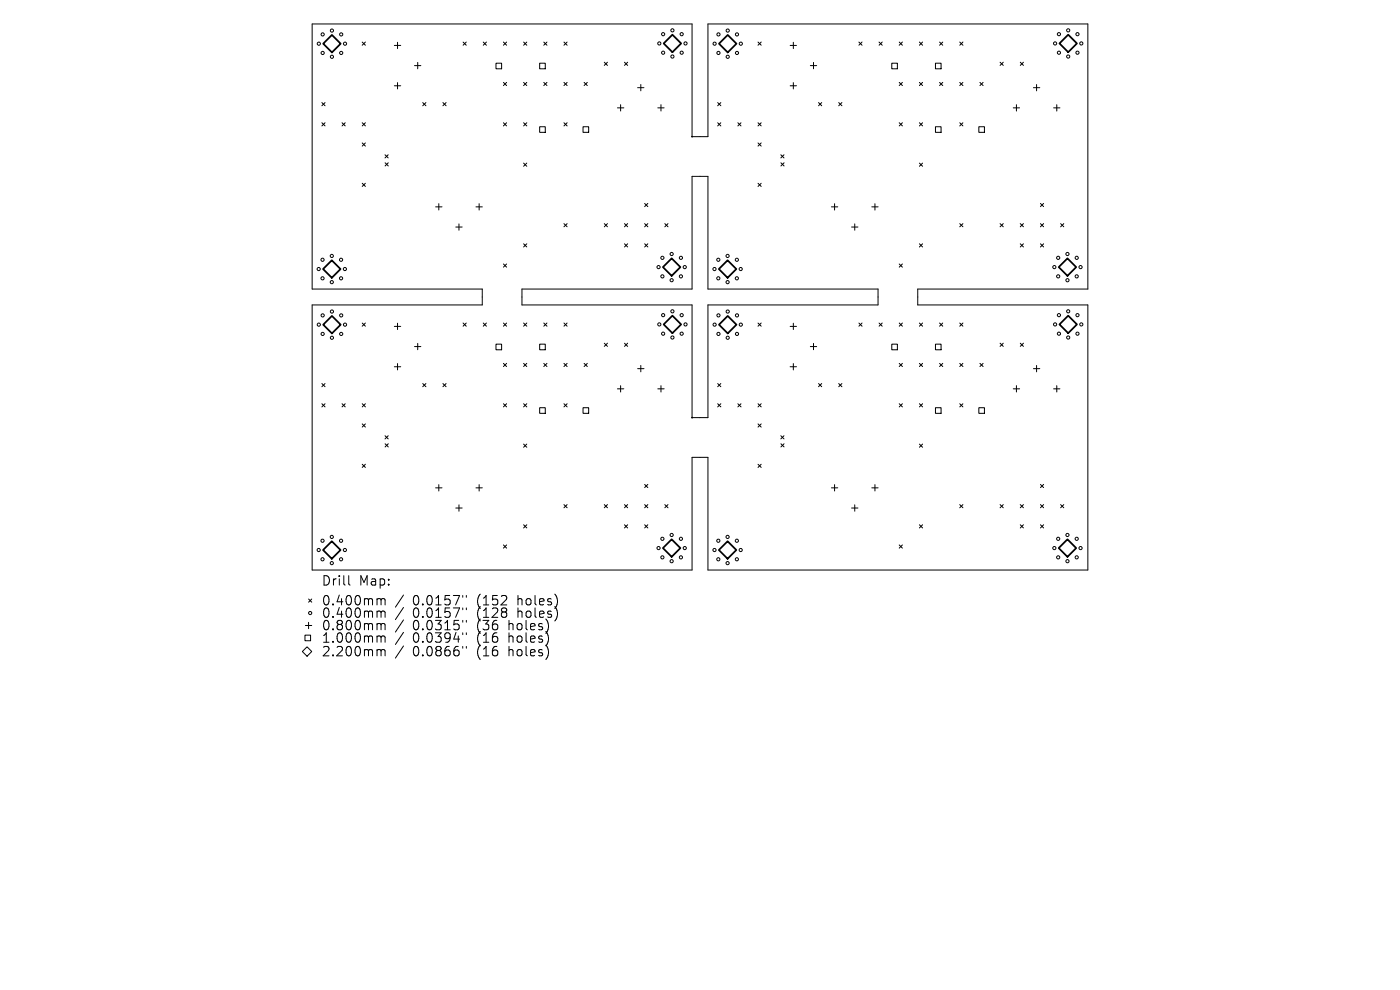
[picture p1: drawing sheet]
<svg xmlns="http://www.w3.org/2000/svg" width="297mm" height="210mm" viewBox="0 0 297 210" stroke-linecap="round" stroke-linejoin="round" font-family="sans-serif">
<defs><g id="words">
<g font-size="2.8">
<text x="68.1" y="124.5">Drill</text>
<text x="76.1" y="124.5">Map:</text>
<text x="68.1" y="128.7">0.400mm</text>
<text x="68.1" y="131.3">0.400mm</text>
<text x="87.6" y="128.7">0.0157&quot;</text>
<text x="87.6" y="131.3">0.0157&quot;</text>
<text x="101.3" y="128.7">(152</text>
<text x="101.3" y="131.3">(128</text>
<text x="110.1" y="128.7">holes)</text>
<text x="110.1" y="131.3">holes)</text>
<text x="68.1" y="134">0.800mm</text>
<text x="68.1" y="136.6">1.000mm</text>
<text x="87.6" y="134">0.0315&quot;</text>
<text x="87.6" y="136.6">0.0394&quot;</text>
<text x="101.3" y="134">(36</text>
<text x="101.3" y="136.6">(16</text>
<text x="108.2" y="134">holes)</text>
<text x="108.2" y="136.6">holes)</text>
<text x="68.1" y="139.5">2.200mm</text>
<text x="87.6" y="139.5">0.0866&quot;</text>
<text x="101.3" y="139.5">(16</text>
<text x="108.2" y="139.5">holes)</text>
</g>
</g></defs>
<g fill="none" stroke="#000" stroke-width=".21">
<path d="M66.2 5.1h80.6v23.9h3.4v-23.9h80.6v56.2h-36.1v3.4h36.1v56.2h-80.6v-23.9h-3.4v23.9h-80.6v-56.2h36.1v-3.4h-36.1zM76.8 8.9l.7 .7M77.5 8.9l-.7 .7M83.7 9.6h1.3M83.7 18.2h1.3M84.3 9v1.3M84.3 17.5v1.4M87.9 13.9h1.4M88.6 13.2v1.4M98.2 8.9l.7 .7M98.9 8.9l-.7 .7M102.5 8.9l.7 .7"/>
<path d="M103.2 8.9l-.7 .7M105.2 13.4h1.2v1.2h-1.2zM106.8 17.5l.7 .7M106.8 8.9l.7 .7M107.5 8.9l-.7 .7M107.5 17.5l-.7 .7M111.1 17.5l.7 .7M111.1 8.9l.7 .7M111.8 8.9l-.7 .7M111.8 17.5l-.7 .7M114.5 13.4h1.2v1.2h-1.2zM115.4 8.9l.6 .7"/>
<path d="M115.4 17.5l.6 .7M116 8.9l-.6 .7M116 17.5l-.6 .7M119.6 8.9l.7 .7M119.6 17.5l.7 .7M120.3 8.9l-.7 .7M120.3 17.5l-.7 .7M123.9 17.5l.7 .7M124.6 17.5l-.7 .7M128.2 13.2l.7 .7M128.9 13.2l-.7 .7M132.5 13.2l.7 .7"/>
<path d="M133.2 13.2l-.7 .7M135.3 18.6h1.3M135.9 17.9v1.4M160.8 8.9l.7 .7M161.5 8.9l-.7 .7M167.6 9.6h1.4M167.6 18.2h1.4M168.3 9v1.3M168.3 17.5v1.4M171.9 13.9h1.4M172.6 13.2v1.4M182.2 8.9l.7 .7"/>
<path d="M182.9 8.9l-.7 .7M186.5 8.9l.7 .7M187.2 8.9l-.7 .7M189.2 13.4h1.2v1.2h-1.2zM190.8 8.9l.6 .7M190.8 17.5l.6 .7M191.4 8.9l-.6 .7M191.4 17.5l-.6 .7M195 8.9l.7 .7M195 17.5l.7 .7M195.7 8.9l-.7 .7M195.7 17.5l-.7 .7"/>
<path d="M198.5 13.4h1.1v1.2h-1.1zM199.3 8.9l.7 .7M199.3 17.5l.7 .7M200 8.9l-.7 .7M200 17.5l-.7 .7M203.6 8.9l.7 .7M203.6 17.5l.7 .7M204.3 8.9l-.7 .7M204.3 17.5l-.7 .7M207.9 17.5l.7 .7M208.6 17.5l-.7 .7M212.2 13.2l.6 .7"/>
<path d="M212.8 13.2l-.6 .7M216.4 13.2l.7 .7M217.1 13.2l-.7 .7M219.2 18.6h1.4M219.9 17.9v1.4M68.3 21.8l.7 .6M68.3 26l.7 .7M69 21.8l-.7 .6M69 26l-.7 .7M72.6 26l.6 .7M73.2 26l-.6 .7M76.8 30.3l.7 .7"/>
<path d="M76.8 26l.7 .7M76.8 38.9l.7 .7M77.5 26l-.7 .7M77.5 30.3l-.7 .7M77.5 38.9l-.7 .7M81.7 32.8l.7 .7M81.7 34.5l.7 .7M82.4 32.8l-.7 .7M82.4 34.5l-.7 .7M89.7 21.8l.7 .6M90.4 21.8l-.7 .6M94 21.8l.6 .6"/>
<path d="M94.6 21.8l-.6 .6M106.8 26l.7 .7M107.5 26l-.7 .7M111.1 26l.7 .7M111.1 34.6l.7 .7M111.8 26l-.7 .7M111.8 34.6l-.7 .7M114.5 26.9h1.2v1.2h-1.2zM119.6 26l.7 .7M120.3 26l-.7 .7M123.7 26.9h1.2v1.2h-1.2zM131 22.9h1.3"/>
<path d="M131.7 22.2v1.4M139.5 22.9h1.4M140.2 22.2v1.4M152.2 21.8l.7 .6M152.2 26l.7 .7M152.9 21.8l-.7 .6M152.9 26l-.7 .7M156.5 26l.7 .7M157.2 26l-.7 .7M160.8 30.3l.7 .7M160.8 26l.7 .7M160.8 38.9l.7 .7"/>
<path d="M161.5 26l-.7 .7M161.5 30.3l-.7 .7M161.5 38.9l-.7 .7M165.6 32.8l.7 .7M165.7 34.5l.6 .7M166.3 32.8l-.7 .7M166.3 34.5l-.6 .7M173.6 21.8l.7 .6M174.3 21.8l-.7 .6M177.9 21.8l.7 .6M178.6 21.8l-.7 .6M190.8 26l.6 .7"/>
<path d="M191.4 26l-.6 .7M195 26l.7 .7M195 34.6l.7 .7M195.7 26l-.7 .7M195.7 34.6l-.7 .7M198.5 26.9h1.1v1.2h-1.1zM203.6 26l.7 .7M204.3 26l-.7 .7M207.7 26.9h1.1v1.2h-1.1zM215 22.9h1.3M215.6 22.2v1.4M223.5 22.9h1.4"/>
<path d="M224.2 22.2v1.4M92.4 43.9h1.4M93.1 43.2v1.4M96.7 48.2h1.3M97.4 47.5v1.3M101 43.9h1.3M101.6 43.2v1.4M106.8 56l.7 .7M107.5 56l-.7 .7M111.1 51.7l.7 .7M111.8 51.7l-.7 .7M119.6 47.4l.7 .7"/>
<path d="M120.3 47.4l-.7 .7M128.2 47.4l.7 .7M128.9 47.4l-.7 .7M132.5 51.7l.7 .7M132.5 47.4l.7 .7M133.2 47.4l-.7 .7M133.2 51.7l-.7 .7M136.8 43.2l.6 .6M136.8 51.7l.6 .7M136.8 47.4l.6 .7M137.4 43.2l-.6 .6M137.4 47.4l-.6 .7"/>
<path d="M137.4 51.7l-.6 .7M141 47.4l.7 .7M141.7 47.4l-.7 .7M176.4 43.9h1.3M177.1 43.2v1.4M180.7 48.2h1.3M181.3 47.5v1.3M184.9 43.9h1.4M185.6 43.2v1.4M190.8 56l.6 .7M191.4 56l-.6 .7M195 51.7l.7 .7"/>
<path d="M195.7 51.7l-.7 .7M203.6 47.4l.7 .7M204.3 47.4l-.7 .7M212.2 47.4l.6 .7M212.8 47.4l-.6 .7M216.4 51.7l.7 .7M216.4 47.4l.7 .7M217.1 47.4l-.7 .7M217.1 51.7l-.7 .7M220.7 51.7l.7 .7M220.7 43.2l.7 .6M220.7 47.4l.7 .7"/>
<path d="M221.4 43.2l-.7 .6M221.4 47.4l-.7 .7M221.4 51.7l-.7 .7M225 47.4l.7 .7M225.7 47.4l-.7 .7M76.8 68.5l.7 .7M77.5 68.5l-.7 .7M83.7 69.2h1.3M83.7 77.8h1.3M84.3 68.6v1.3M84.3 77.1v1.4M87.9 73.5h1.4"/>
<path d="M88.6 72.8v1.4M98.2 68.5l.7 .7M98.9 68.5l-.7 .7M102.5 68.5l.7 .7M103.2 68.5l-.7 .7M105.2 73h1.2v1.2h-1.2zM106.8 77.1l.7 .7M106.8 68.5l.7 .7M107.5 68.5l-.7 .7M107.5 77.1l-.7 .7M110.7 61.3h36.1v-23.9h3.4v23.9h36.1v3.4h-36.1v23.9h-3.4v-23.9h-36.1zM111.1 77.1l.7 .7"/>
<path d="M111.1 68.5l.7 .7M111.8 68.5l-.7 .7M111.8 77.1l-.7 .7M114.5 73h1.2v1.2h-1.2zM115.4 77.1l.6 .7M115.4 68.5l.6 .7M116 68.5l-.6 .7M116 77.1l-.6 .7M119.6 77.1l.7 .7M119.6 68.5l.7 .7M120.3 68.5l-.7 .7M120.3 77.1l-.7 .7"/>
<path d="M123.9 77.1l.7 .7M124.6 77.1l-.7 .7M128.2 72.8l.7 .7M128.9 72.8l-.7 .7M132.5 72.8l.7 .7M133.2 72.8l-.7 .7M135.3 78.2h1.3M135.9 77.5v1.4M160.8 68.5l.7 .7M161.5 68.5l-.7 .7M167.6 69.2h1.4M167.6 77.8h1.4"/>
<path d="M168.3 68.6v1.3M168.3 77.1v1.4M171.9 73.5h1.4M172.6 72.8v1.4M182.2 68.5l.7 .7M182.9 68.5l-.7 .7M186.5 68.5l.7 .7M187.2 68.5l-.7 .7M189.2 73h1.2v1.2h-1.2zM190.8 77.1l.6 .7M190.8 68.5l.6 .7M191.4 68.5l-.6 .7"/>
<path d="M191.4 77.1l-.6 .7M195 77.1l.7 .7M195 68.5l.7 .7M195.7 68.5l-.7 .7M195.7 77.1l-.7 .7M198.5 73h1.1v1.2h-1.1zM199.3 77.1l.7 .7M199.3 68.5l.7 .7M200 68.5l-.7 .7M200 77.1l-.7 .7M203.6 77.1l.7 .7M203.6 68.5l.7 .7"/>
<path d="M204.3 77.1l-.7 .7M204.3 68.5l-.7 .7M207.9 77.1l.7 .7M208.6 77.1l-.7 .7M212.2 72.8l.6 .7M212.8 72.8l-.6 .7M216.4 72.8l.7 .7M217.1 72.8l-.7 .7M219.2 78.2h1.4M219.9 77.5v1.4M68.3 81.4l.7 .6M68.3 85.6l.7 .7"/>
<path d="M69 81.4l-.7 .6M69 85.6l-.7 .7M72.6 85.6l.6 .7M73.2 85.6l-.6 .7M76.8 89.9l.7 .7M76.8 85.6l.7 .7M76.8 98.5l.7 .7M77.5 85.6l-.7 .7M77.5 89.9l-.7 .7M77.5 98.5l-.7 .7M81.7 92.4l.7 .7M81.7 94.1l.7 .7"/>
<path d="M82.4 92.4l-.7 .7M82.4 94.1l-.7 .7M89.7 81.4l.7 .6M90.4 81.4l-.7 .6M94 81.4l.6 .6M94.6 81.4l-.6 .6M106.8 85.6l.7 .7M107.5 85.6l-.7 .7M111.1 85.6l.7 .7M111.1 94.2l.7 .7M111.8 85.6l-.7 .7M111.8 94.2l-.7 .7"/>
<path d="M114.5 86.5h1.2v1.2h-1.2zM119.6 85.6l.7 .7M120.3 85.6l-.7 .7M123.7 86.5h1.2v1.2h-1.2zM131 82.5h1.3M131.7 81.8v1.4M139.5 82.5h1.4M140.2 81.8v1.4M152.2 81.4l.7 .6M152.2 85.6l.7 .7M152.9 81.4l-.7 .6M152.9 85.6l-.7 .7"/>
<path d="M156.5 85.6l.7 .7M157.2 85.6l-.7 .7M160.8 85.6l.7 .7M160.8 89.9l.7 .7M160.8 98.5l.7 .7M161.5 85.6l-.7 .7M161.5 89.9l-.7 .7M161.5 98.5l-.7 .7M165.6 92.4l.7 .7M165.7 94.1l.6 .7M166.3 92.4l-.7 .7M166.3 94.1l-.6 .7"/>
<path d="M173.6 81.4l.7 .6M174.3 81.4l-.7 .6M177.9 81.4l.7 .6M178.6 81.4l-.7 .6M190.8 85.6l.6 .7M191.4 85.6l-.6 .7M195 85.6l.7 .7M195 94.2l.7 .7M195.7 85.6l-.7 .7M195.7 94.2l-.7 .7M198.5 86.5h1.1v1.2h-1.1zM203.6 85.6l.7 .7"/>
<path d="M204.3 85.6l-.7 .7M207.7 86.5h1.1v1.2h-1.1zM215 82.5h1.3M215.6 81.8v1.4M223.5 82.5h1.4M224.2 81.8v1.4M92.4 103.5h1.4M93.1 102.8v1.4M96.7 107.8h1.3M97.4 107.1v1.3M101 103.5h1.3M101.6 102.8v1.4"/>
<path d="M106.8 115.6l.7 .7M107.5 115.6l-.7 .7M111.1 111.3l.7 .7M111.8 111.3l-.7 .7M119.6 107l.7 .7M120.3 107l-.7 .7M128.2 107l.7 .7M128.9 107l-.7 .7M132.5 107l.7 .7M132.5 111.3l.7 .7M133.2 107l-.7 .7M133.2 111.3l-.7 .7"/>
<path d="M136.8 111.3l.6 .7M136.8 102.8l.6 .6M136.8 107l.6 .7M137.4 102.8l-.6 .6M137.4 107l-.6 .7M137.4 111.3l-.6 .7M141 107l.7 .7M141.7 107l-.7 .7M176.4 103.5h1.3M177.1 102.8v1.4M180.7 107.8h1.3M181.3 107.1v1.3"/>
<path d="M184.9 103.5h1.4M185.6 102.8v1.4M190.8 115.6l.6 .7M191.4 115.6l-.6 .7M195 111.3l.7 .7M195.7 111.3l-.7 .7M203.6 107l.7 .7M204.3 107l-.7 .7M212.2 107l.6 .7M212.8 107l-.6 .7M216.4 107l.7 .7M216.4 111.3l.7 .7"/>
<path d="M217.1 107l-.7 .7M217.1 111.3l-.7 .7M220.7 102.8l.7 .6M220.7 107l.7 .7M220.7 111.3l.7 .7M221.4 102.8l-.7 .6M221.4 107l-.7 .7M221.4 111.3l-.7 .7M225 107l.7 .7M225.7 107l-.7 .7M64.1 138.2l1-1 1 1-1 1zM64.7 134.7h1.2v1.2h-1.2z"/>
<path d="M64.8 132.7h1.3M65.5 127.1l.6 .6M65.5 132v1.4M66.1 127.1l-.6 .6M74 122.1v1.7l.3 .3M80.3 127l.4 .1 .1 .2M80.3 129.6h.3l.2 .3M80.3 132.3h.3l.2 .3M80.3 134.9h.3l.2 .3M80.3 137.8h.3l.2 .3M80.8 127.3l.3-.3 .5 .1 .1 1.2M80.8 127.3v1"/>
<path d="M80.8 129.9v1.1M80.8 132.6v1M80.8 135.2v1M80.8 138.1v1M80.8 129.9l.3-.3 .5 .1 .1 1.3M80.8 132.6l.3-.3 .5 .1 .1 1.2M80.8 135.2l.3-.3 .5 .1 .1 1.2M80.8 138.1l.3-.3 .5 .1 .1 1.2M85.6 126.2l-1.7 2.6M85.6 128.9l-1.7 2.5M85.6 131.5l-1.7 2.6M85.6 134.1l-1.7 2.6"/>
<path d="M85.6 137l-1.7 2.6M98.2 126.3v.4M98.2 129v.3M98.2 131.6v.4M98.2 134.2v.4M98.2 137.1v.4M98.9 126.3v.4M98.9 129v.3M98.9 131.6v.4M98.9 134.2v.4M98.9 137.1v.4"/>
<circle cx="67.6" cy="9.3" r=".34"/>
<circle cx="68.5" cy="7.3" r=".34"/>
<circle cx="68.5" cy="11.2" r=".34"/>
<circle cx="70.4" cy="6.5" r=".34"/>
<circle cx="70.4" cy="12" r=".34"/>
<circle cx="72.4" cy="7.3" r=".34"/>
<circle cx="72.4" cy="11.2" r=".34"/>
<circle cx="73.2" cy="9.3" r=".34"/>
<circle cx="139.9" cy="9.2" r=".34"/>
<circle cx="140.7" cy="11.2" r=".34"/>
<circle cx="140.7" cy="7.2" r=".34"/>
<circle cx="142.6" cy="6.4" r=".34"/>
<circle cx="142.6" cy="12" r=".34"/>
<circle cx="144.6" cy="11.2" r=".34"/>
<circle cx="144.6" cy="7.2" r=".34"/>
<circle cx="145.4" cy="9.2" r=".34"/>
<circle cx="151.6" cy="9.3" r=".34"/>
<circle cx="152.4" cy="7.3" r=".34"/>
<circle cx="152.4" cy="11.2" r=".34"/>
<circle cx="154.4" cy="6.5" r=".34"/>
<circle cx="154.4" cy="12" r=".34"/>
<circle cx="156.3" cy="7.3" r=".34"/>
<circle cx="156.3" cy="11.2" r=".34"/>
<circle cx="157.2" cy="9.3" r=".34"/>
<circle cx="223.8" cy="9.2" r=".34"/>
<circle cx="224.6" cy="11.2" r=".34"/>
<circle cx="224.6" cy="7.2" r=".34"/>
<circle cx="226.6" cy="6.4" r=".34"/>
<circle cx="226.6" cy="12" r=".34"/>
<circle cx="228.6" cy="7.2" r=".34"/>
<circle cx="228.6" cy="11.2" r=".34"/>
<circle cx="229.4" cy="9.2" r=".34"/>
<circle cx="67.6" cy="57.1" r=".34"/>
<circle cx="68.4" cy="59" r=".34"/>
<circle cx="68.4" cy="55.1" r=".34"/>
<circle cx="70.4" cy="59.9" r=".34"/>
<circle cx="70.4" cy="54.3" r=".34"/>
<circle cx="72.4" cy="59" r=".34"/>
<circle cx="72.4" cy="55.1" r=".34"/>
<circle cx="73.2" cy="57.1" r=".34"/>
<circle cx="139.7" cy="56.7" r=".34"/>
<circle cx="140.5" cy="54.7" r=".34"/>
<circle cx="140.5" cy="58.6" r=".34"/>
<circle cx="142.5" cy="59.4" r=".34"/>
<circle cx="142.5" cy="53.9" r=".34"/>
<circle cx="144.5" cy="54.7" r=".34"/>
<circle cx="144.5" cy="58.6" r=".34"/>
<circle cx="145.3" cy="56.7" r=".34"/>
<circle cx="151.6" cy="57.1" r=".34"/>
<circle cx="152.4" cy="59" r=".34"/>
<circle cx="152.4" cy="55.1" r=".34"/>
<circle cx="154.4" cy="59.9" r=".34"/>
<circle cx="154.4" cy="54.3" r=".34"/>
<circle cx="156.3" cy="59" r=".34"/>
<circle cx="156.3" cy="55.1" r=".34"/>
<circle cx="157.1" cy="57.1" r=".34"/>
<circle cx="223.7" cy="56.7" r=".34"/>
<circle cx="224.5" cy="54.7" r=".34"/>
<circle cx="224.5" cy="58.6" r=".34"/>
<circle cx="226.5" cy="59.4" r=".34"/>
<circle cx="226.5" cy="53.9" r=".34"/>
<circle cx="228.4" cy="54.7" r=".34"/>
<circle cx="228.4" cy="58.6" r=".34"/>
<circle cx="229.2" cy="56.7" r=".34"/>
<circle cx="67.6" cy="68.9" r=".34"/>
<circle cx="68.5" cy="70.8" r=".34"/>
<circle cx="68.5" cy="66.9" r=".34"/>
<circle cx="70.4" cy="66.1" r=".34"/>
<circle cx="70.4" cy="71.6" r=".34"/>
<circle cx="72.4" cy="70.8" r=".34"/>
<circle cx="72.4" cy="66.9" r=".34"/>
<circle cx="73.2" cy="68.9" r=".34"/>
<circle cx="139.9" cy="68.8" r=".34"/>
<circle cx="140.7" cy="70.8" r=".34"/>
<circle cx="140.7" cy="66.9" r=".34"/>
<circle cx="142.6" cy="66" r=".34"/>
<circle cx="142.6" cy="71.6" r=".34"/>
<circle cx="144.6" cy="70.8" r=".34"/>
<circle cx="144.6" cy="66.9" r=".34"/>
<circle cx="145.4" cy="68.8" r=".34"/>
<circle cx="151.6" cy="68.9" r=".34"/>
<circle cx="152.4" cy="70.8" r=".34"/>
<circle cx="152.4" cy="66.9" r=".34"/>
<circle cx="154.4" cy="66.1" r=".34"/>
<circle cx="154.4" cy="71.6" r=".34"/>
<circle cx="156.3" cy="66.9" r=".34"/>
<circle cx="156.3" cy="70.8" r=".34"/>
<circle cx="157.2" cy="68.9" r=".34"/>
<circle cx="223.8" cy="68.8" r=".34"/>
<circle cx="224.6" cy="70.8" r=".34"/>
<circle cx="224.6" cy="66.9" r=".34"/>
<circle cx="226.6" cy="66" r=".34"/>
<circle cx="226.6" cy="71.6" r=".34"/>
<circle cx="228.6" cy="70.8" r=".34"/>
<circle cx="228.6" cy="66.9" r=".34"/>
<circle cx="229.4" cy="68.8" r=".34"/>
<circle cx="67.6" cy="116.7" r=".34"/>
<circle cx="68.4" cy="114.7" r=".34"/>
<circle cx="68.4" cy="118.6" r=".34"/>
<circle cx="70.4" cy="113.9" r=".34"/>
<circle cx="70.4" cy="119.5" r=".34"/>
<circle cx="72.4" cy="118.6" r=".34"/>
<circle cx="72.4" cy="114.7" r=".34"/>
<circle cx="73.2" cy="116.7" r=".34"/>
<circle cx="139.7" cy="116.3" r=".34"/>
<circle cx="140.5" cy="118.2" r=".34"/>
<circle cx="140.5" cy="114.3" r=".34"/>
<circle cx="142.5" cy="113.5" r=".34"/>
<circle cx="142.5" cy="119" r=".34"/>
<circle cx="144.5" cy="118.2" r=".34"/>
<circle cx="144.5" cy="114.3" r=".34"/>
<circle cx="145.3" cy="116.3" r=".34"/>
<circle cx="151.6" cy="116.7" r=".34"/>
<circle cx="152.4" cy="114.7" r=".34"/>
<circle cx="152.4" cy="118.6" r=".34"/>
<circle cx="154.4" cy="113.9" r=".34"/>
<circle cx="154.4" cy="119.5" r=".34"/>
<circle cx="156.3" cy="114.7" r=".34"/>
<circle cx="156.3" cy="118.6" r=".34"/>
<circle cx="157.1" cy="116.7" r=".34"/>
<circle cx="223.7" cy="116.3" r=".34"/>
<circle cx="224.5" cy="118.2" r=".34"/>
<circle cx="224.5" cy="114.3" r=".34"/>
<circle cx="226.5" cy="113.5" r=".34"/>
<circle cx="226.5" cy="119" r=".34"/>
<circle cx="228.4" cy="118.2" r=".34"/>
<circle cx="228.4" cy="114.3" r=".34"/>
<circle cx="229.2" cy="116.3" r=".34"/>
<circle cx="65.8" cy="130" r=".34"/>
</g>
<g fill="#000" stroke="#000" stroke-width=".21">
<circle cx="146.8" cy="29" r=".08"/>
<circle cx="146.8" cy="88.6" r=".08"/>
</g>
<g fill="none" stroke="#000" stroke-width=".37">
<path d="M70.4 7.4l1.9 1.9-1.9 1.8-1.8-1.8zM142.6 7.4l1.9 1.8-1.9 1.9-1.8-1.9zM154.4 7.4l1.8 1.9-1.8 1.8-1.9-1.8zM226.6 7.4l1.9 1.8-1.9 1.9-1.8-1.9zM70.4 55.2l1.8 1.9-1.8 1.8-1.9-1.8zM140.6 56.7l1.9-1.9 1.8 1.9-1.8 1.8zM154.4 55.2l1.8 1.9-1.8 1.8-1.9-1.8zM224.6 56.7l1.9-1.9 1.8 1.9-1.8 1.8zM70.4 67l1.9 1.9-1.9 1.8-1.8-1.8zM142.6 67l1.9 1.8-1.9 1.9-1.8-1.9zM154.4 67l1.8 1.9-1.8 1.8-1.9-1.8zM226.6 67l1.9 1.8-1.9 1.9-1.8-1.9z"/>
<path d="M70.4 114.8l1.8 1.9-1.8 1.8-1.9-1.8zM140.6 116.3l1.9-1.9 1.8 1.9-1.8 1.8zM154.4 114.8l1.8 1.9-1.8 1.8-1.9-1.8zM224.6 116.3l1.9-1.9 1.8 1.9-1.8 1.8z"/>
</g>
<use href="#words"/>
</svg>
